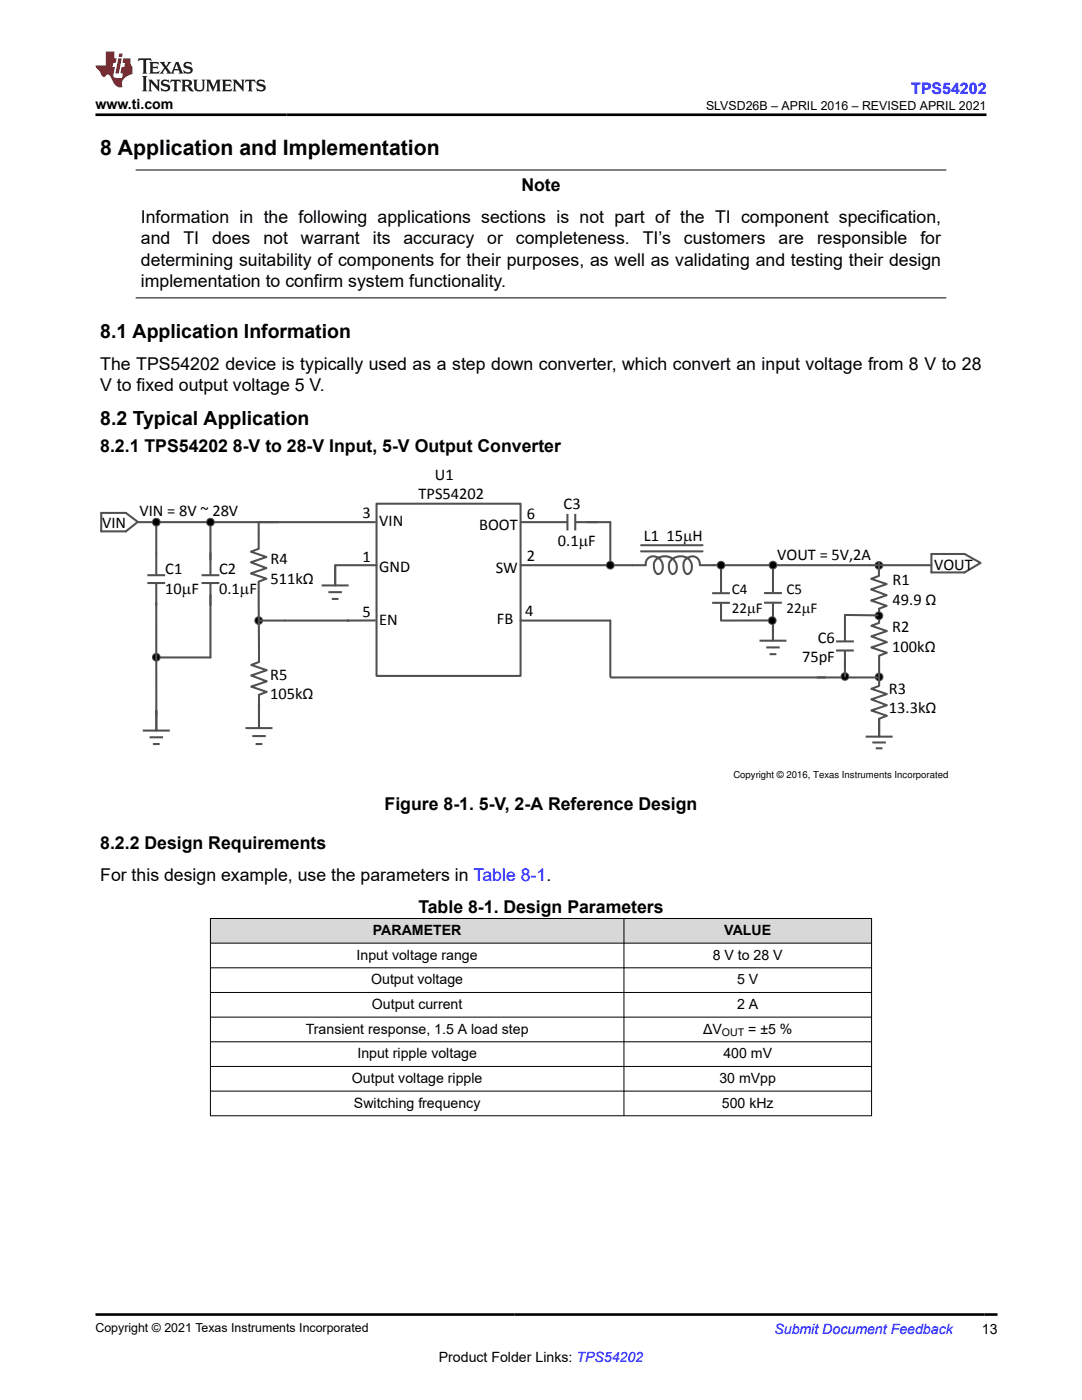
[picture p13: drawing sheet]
<svg xmlns="http://www.w3.org/2000/svg" width="216mm" height="279mm" viewBox="0 0 216 279" stroke-linecap="round" stroke-linejoin="round" font-family="sans-serif">
<defs><g id="words">
<text font-size="4.2" x="20" y="30.9">8 Application and Implementation</text>
<g font-size="3.9">
<text x="20" y="67.4">8.1 Application Information</text>
<text x="20" y="84.7">8.2 Typical Application</text>
</g>
<g font-size="3.5">
<text x="104" y="38.2">Note</text>
<text x="28.1" y="44.5">Information in the following applications sections is not part of the TI component specification,</text>
<text x="28.1" y="48.8">and</text>
<text x="28.1" y="53">determining suitability of components for their purposes, as well as validating and testing their design</text>
<text x="36.6" y="48.8">TI</text>
<text x="42.3" y="48.8">does</text>
<text x="52.5" y="48.8">not</text>
<text x="60" y="48.8">warrant</text>
<text x="74.4" y="48.8">its</text>
<text x="80.5" y="48.8">accuracy</text>
<text x="97.2" y="48.8">or</text>
<text x="102.9" y="48.8">completeness.</text>
<text x="128.3" y="48.8">TI’s</text>
<text x="136.5" y="48.8">customers</text>
<text x="155.3" y="48.8">are</text>
<text x="163" y="48.8">responsible</text>
<text x="183.7" y="48.8">for</text>
<text x="28.1" y="57.2">implementation to confirm system functionality.</text>
<text x="20" y="73.8">The TPS54202 device is typically used as a step down converter, which convert an input voltage from 8 V to 28</text>
<text x="20" y="78.1">V to fixed output voltage 5 V.</text>
<text x="20" y="90.1">8.2.1 TPS54202 8-V to 28-V Input, 5-V Output Converter</text>
<text x="76.7" y="161.7">Figure 8-1. 5-V, 2-A Reference Design</text>
<text x="20" y="169.4">8.2.2 Design Requirements</text>
<text x="20" y="175.8">For this design example, use the parameters in Table 8-1.</text>
<text x="83.5" y="182.1">Table 8-1. Design Parameters</text>
</g>
<g font-size="3.3">
<text x="86.8" y="95.8">U1</text>
<text x="83.5" y="99.7">TPS54202</text>
<text x="112.5" y="101.5">C3</text>
<text x="20.4" y="105.4">VIN</text>
<text x="27.8" y="102.9">VIN = 8V ~ 28V</text>
<text x="72.3" y="103.4">3</text>
<text x="75.7" y="105">VIN</text>
<text x="95.6" y="105.8">BOOT</text>
<text x="105.1" y="103.6">6</text>
<text x="54" y="112.6">R4</text>
<text x="72.3" y="112.1">1</text>
<text x="105.1" y="111.9">2</text>
<text x="111.3" y="108.9">0.1PF</text>
<text x="128.5" y="108.1">L1 15PH</text>
<text x="155.1" y="111.8">VOUT = 5V,2A</text>
<text x="186.4" y="113.7">VOUT</text>
<text x="33" y="114.6">C1</text>
<text x="33" y="118.5">10PF</text>
<text x="43.7" y="114.6">C2</text>
<text x="43.7" y="118.5">0.1PF</text>
<text x="54" y="116.5">511lQ</text>
<text x="75.7" y="114.1">GND</text>
<text x="98.9" y="114.4">SW</text>
<text x="178.1" y="116.8">R1</text>
<text x="72.3" y="123.2">5</text>
<text x="75.7" y="124.7">EN</text>
<text x="99.2" y="124.5">FB</text>
<text x="104.8" y="123">4</text>
<text x="178.1" y="120.7">49.9 Q</text>
<text x="163.2" y="128.3">C6</text>
<text x="178" y="126.1">R2</text>
<text x="178" y="130.1">100lQ</text>
<text x="53.9" y="135.6">R5</text>
<text x="160" y="132.2">75pF</text>
<text x="53.9" y="139.5">105lQ</text>
<text x="177.4" y="138.4">R3</text>
<text x="177.4" y="142.4">13.3lQ</text>
</g>
<text font-size="3.2" fill="#00f" x="181.8" y="18.7">TPS54202</text>
<g font-size="3">
<text x="146" y="118.6">C4</text>
<text x="157" y="118.6">C5</text>
<text x="146" y="122.3">22PF</text>
<text x="157" y="122.3">22PF</text>
</g>
<g font-size="2.8">
<text x="19" y="21.8">www.ti.com</text>
<text x="71.2" y="191.5">Input voltage range</text>
<text x="74.4" y="186.6">PARAMETER</text>
<text x="142.2" y="191.5">8 V to 28 V</text>
<text x="144.5" y="186.6">VALUE</text>
<text x="74.1" y="196.4">Output voltage</text>
<text x="147.1" y="196.4">5 V</text>
<text x="74.2" y="201.3">Output current</text>
<text x="147.1" y="201.3">2 A</text>
<text x="61" y="206.3">Transient response, 1.5 A load step</text>
<text x="140.3" y="206.3">ΔV</text>
<text x="149.3" y="206.3">= ±5 %</text>
<text x="71.3" y="211.2">Input ripple voltage</text>
<text x="144.3" y="211.2">400 mV</text>
<text x="70.2" y="216.1">Output voltage ripple</text>
<text x="70.6" y="221">Switching frequency</text>
<text x="143.6" y="216.1">30 mVpp</text>
<text x="144" y="221">500 kHz</text>
<text x="195.9" y="266.1">13</text>
<text x="87.6" y="271.7">Product Folder Links: TPS54202</text>
</g>
<text font-size="2.8" fill="#00f" x="154.5" y="266.2">Submit Document Feedback</text>
<g font-size="2.5">
<text x="140.9" y="21.9">SLVSD26B – APRIL 2016 – REVISED APRIL 2021</text>
<text x="19" y="265.9">Copyright © 2021 Texas Instruments Incorporated</text>
</g>
<text font-size="2.1" x="144" y="206.8">OUT</text>
<text font-size="1.9" x="146.3" y="155.3">Copyright © 2016, Texas Instruments Incorporated</text>
</g></defs>
<path d="M27.1 33.9h161.7M27.1 59.5h161.7" fill="none" stroke="#000" stroke-width=".2"/>
<g fill="none" stroke="#505050" stroke-width=".41">
<path d="M20.2 102.4h4.9l2.4 1.7-2.4 1.9h-4.9zM27.6 104.2h47.2M29.4 114.8h3.6M29.4 116.4h3.6M31.2 104.4v10.4M31.2 116.4v29.4M40.2 114.8h3.6M40.2 116.4h3.6M42 116.4v14.8h-10.8M42 104.4v10.4M51.6 104.2v5.3l-1.5 .6 3.1 1.1-3.1 1 3.1 1.2-3.1 1 3.1 1.1-1.6 .6 .1 16-1.6 .6 3.1 1.1-3.1 1 3.1 1.2-3.1 1 3.1 1.1-1.5 .6v6.6M64.2 116.8h5.4"/>
<path d="M65.5 118.2h2.7M66.2 119.5h1.3M66.9 112.8v4M67 112.8h8.1M75.1 100.5h28.8v34.4h-28.8zM103.9 112.8h25M104.1 104.2h9.1M113.2 102.6v3.3M114.8 102.6v3.3M114.9 104.2h6.9v8.6M127.9 110h12.3M127.9 108.8h12.3"/>
<path d="M128.9 112.7a1.68 1.68 0 0 1 1.6-1.7 1.68 1.68 0 0 1 1.7 1.6 1.4 1.4 0 0 1-.9 2 1.92 1.92 0 0 1-.5-2.8 2.38 2.38 0 0 1 3-.5 2.38 2.38 0 0 1 1 2.9l-.6 .4a1.83 1.83 0 0 1 0-3.1 2.3 2.3 0 0 1 2.7-.3 2.3 2.3 0 0 1 1.1 2.5 .97 .97 0 0 1-.8 .9 1.99 1.99 0 0 1-.8-2.4 1.63 1.63 0 0 1 1.8-1.2 1.63 1.63 0 0 1 1.4 1.7M139.6 112.8h46.3M142.1 118.4h3.5M143.9 112.8v5.6M152.5 118.4h3.5M154.2 112.8v5.6M175.4 112.1v2.8l-1.6 .6 3.1 1.1-3.1 1 3.1 1.2-3.1 1 3.1 1.1-1.5 .6M185.9 110.6h6.6l3.2 1.7-3.2 1.9h-6.6zM51.6 123.8h18M74.8 123.8h-5.5M103.9 123.8h17.9v11.2M121.9 135.2h42.8"/>
<path d="M142.1 120.3h3.5M143.9 120.4v3.4h10.3M151.5 127.9h5.4M152.5 120.3h3.5M152.9 129.2h2.7M153.6 130.6h1.3M154.2 120.4v7.5M163.1 135.2h12.3M166.8 128h3.6M166.8 129.8h3.6M168.6 129.9v5.1M175.1 122.8l-6.5-.1v5.3"/>
<path d="M175.4 121.4v2.9l-1.5 .6 3.1 1-3.1 1.1 3.1 1.2-3.1 1 3.1 1.1-1.6 .5v6.1l-1.5 .6 3.1 1-3.1 1.1 3.1 1.1-3.1 1.1 3.1 1-1.6 .6M28.5 145.8h5.4M29.8 147.1h2.7M30.5 148.5h1.4M49 145.3h5.4M50.3 146.9h2.7M51 148.5h1.4M172.7 147h5.4M174.1 148.2h2.7M174.7 149.3h1.4M175.4 143.5v3.5"/>
</g>
<g fill="#000">
<path d="M30.4 104.6h1.6v.4h-1.6z" fill-rule="evenodd"/>
<path d="M30.4 104.2h1.6v.4h-1.6z" fill-rule="evenodd"/>
<path d="M30.4 103.8h1.6v.4h-1.6z" fill-rule="evenodd"/>
<path d="M30.4 103.4h1.6v.4h-1.6z" fill-rule="evenodd"/>
<path d="M41.2 104.6h1.6v.4h-1.6z" fill-rule="evenodd"/>
<path d="M41.2 104.2h1.6v.4h-1.6z" fill-rule="evenodd"/>
<path d="M41.2 103.8h1.6v.4h-1.6z" fill-rule="evenodd"/>
<path d="M41.2 103.4h1.6v.4h-1.6z" fill-rule="evenodd"/>
<path d="M121 113.2h1.6v.4h-1.6z" fill-rule="evenodd"/>
<path d="M121 112.8h1.6v.4h-1.6z" fill-rule="evenodd"/>
<path d="M121 112.4h1.6v.4h-1.6z" fill-rule="evenodd"/>
<path d="M121 112h1.6v.4h-1.6z" fill-rule="evenodd"/>
<path d="M143.1 113.2h1.5v.4h-1.5z" fill-rule="evenodd"/>
<path d="M143.1 112.8h1.5v.4h-1.5z" fill-rule="evenodd"/>
<path d="M143.1 112.4h1.5v.4h-1.5z" fill-rule="evenodd"/>
<path d="M143.1 112h1.5v.4h-1.5z" fill-rule="evenodd"/>
<path d="M153.5 113.2h1.5v.4h-1.5z" fill-rule="evenodd"/>
<path d="M153.5 112.8h1.5v.4h-1.5z" fill-rule="evenodd"/>
<path d="M153.5 112.4h1.5v.4h-1.5z" fill-rule="evenodd"/>
<path d="M153.5 112h1.5v.4h-1.5z" fill-rule="evenodd"/>
<path d="M174.6 113.2h1.6v.4h-1.6z" fill-rule="evenodd"/>
<path d="M174.6 112.8h1.6v.4h-1.6z" fill-rule="evenodd"/>
<path d="M174.6 112.5h1.6v.3h-1.6z" fill-rule="evenodd"/>
<path d="M174.6 112.1h1.6v.4h-1.6z" fill-rule="evenodd"/>
<path d="M30.4 131.6h1.6v.3h-1.6z" fill-rule="evenodd"/>
<path d="M30.4 131.2h1.6v.4h-1.6z" fill-rule="evenodd"/>
<path d="M30.4 130.8h1.6v.4h-1.6z" fill-rule="evenodd"/>
<path d="M30.4 130.4h1.6v.4h-1.6z" fill-rule="evenodd"/>
<path d="M50.8 124.2h1.6v.4h-1.6z" fill-rule="evenodd"/>
<path d="M50.8 123.8h1.6v.4h-1.6z" fill-rule="evenodd"/>
<path d="M50.8 123.5h1.6v.3h-1.6z" fill-rule="evenodd"/>
<path d="M50.8 123.1h1.6v.4h-1.6z" fill-rule="evenodd"/>
<path d="M153.3 124.2h1.6v.4h-1.6z" fill-rule="evenodd"/>
<path d="M153.3 123.8h1.6v.4h-1.6z" fill-rule="evenodd"/>
<path d="M153.3 123.5h1.6v.3h-1.6z" fill-rule="evenodd"/>
<path d="M153.3 123.1h1.6v.4h-1.6z" fill-rule="evenodd"/>
<path d="M167.8 135.4h1.6v.4h-1.6z" fill-rule="evenodd"/>
<path d="M167.8 135h1.6v.4h-1.6z" fill-rule="evenodd"/>
<path d="M167.8 134.6h1.6v.4h-1.6z" fill-rule="evenodd"/>
<path d="M167.8 134.2h1.6v.4h-1.6z" fill-rule="evenodd"/>
<path d="M174.6 123.3h1.6v.4h-1.6z" fill-rule="evenodd"/>
<path d="M174.6 122.9h1.6v.4h-1.6z" fill-rule="evenodd"/>
<path d="M174.6 122.5h1.6v.4h-1.6z" fill-rule="evenodd"/>
<path d="M174.6 122.1h1.6v.4h-1.6z" fill-rule="evenodd"/>
<path d="M174.6 135.5h1.6v.4h-1.6z" fill-rule="evenodd"/>
<path d="M174.6 135.1h1.6v.4h-1.6z" fill-rule="evenodd"/>
<path d="M174.6 134.7h1.6v.4h-1.6z" fill-rule="evenodd"/>
<path d="M174.6 134.3h1.6v.4h-1.6z" fill-rule="evenodd"/>
</g>
<g fill="none" stroke="#505050" stroke-width=".2">
<circle cx="31.2" cy="104.2" r=".77"/>
<circle cx="42" cy="104.2" r=".77"/>
<circle cx="121.8" cy="112.8" r=".77"/>
<circle cx="143.9" cy="112.8" r=".77"/>
<circle cx="154.2" cy="112.8" r=".77"/>
<circle cx="175.4" cy="112.8" r=".77"/>
<circle cx="31.2" cy="131.2" r=".77"/>
<circle cx="51.6" cy="123.8" r=".77"/>
<circle cx="154.1" cy="123.8" r=".77"/>
<circle cx="168.6" cy="135" r=".77"/>
<circle cx="175.4" cy="122.9" r=".77"/>
<circle cx="175.4" cy="135.1" r=".77"/>
</g>
<g fill="#d8d8d8">
<path d="M42 183.3h131.9v4.9h-131.9z" fill-rule="evenodd"/>
<path d="M42 183.4h82.4v4.8h-82.4z" fill-rule="evenodd"/>
<path d="M124.6 183.4h49.3v4.8h-49.3z" fill-rule="evenodd"/>
</g>
<path d="M41.9 183.3h132.1M41.9 188.2h132.1M41.9 193.1h132.1M41.9 198.1h132.1M42 183.2v39.5M124.5 183.2v39.5M173.9 183.2v39.5M41.9 203h132.1M41.9 207.9h132.1M41.9 212.8h132.1M41.9 217.8h132.1M41.9 222.7h132.1" fill="none" stroke="#000" stroke-width=".2"/>
<path d="M27.7 11.6l-.2 .6 .5-.2h.6v.1v2.2l-.2 .4h1l-.2-.4v-2.2v-.1h.5l.5 .2-.1-.6zM29.8 12.4l.2 .3v1.6l-.2 .4h1.9l.1-.6a1.08 1.08 0 0 1-1.3 .2v-.7h.6l.4 .2v-.7l-.4 .2h-.6v-.5l.2-.2a1 1 0 0 1 1 .3l-.1-.5zM31.8 12.4l1 1.1-1 1.2h.9l-.2-.2 .4-.8 .5 .8-.2 .2h1.6l-.2-.2 .1-.5h1l.1 .5-.1 .2h.9l-.2-.4-.8-1.9h-.5l-1 2.1-.8-1.1 .9-1h-.8l.2 .2-.5 .6-.3-.6 .1-.2zM35.2 12.8l.4 1h-.8zM36.8 12.5a.65 .65 0 0 0-.2 .7 .65 .65 0 0 0 .6 .5l.7 .1 .1 .3a.79 .79 0 0 1-.7 .4 .79 .79 0 0 1-.7-.5l.1 .7 .2-.1a.93 .93 0 0 0 1.1 0 .93 .93 0 0 0 .4-.9 1.46 1.46 0 0 0-1.2-.6l-.1-.3a1.09 1.09 0 0 1 1.2 .2l-.2-.6-.1 .1-.6-.2zM28.4 15.2l.2 .4v2.2l-.2 .4h1l-.2-.4v-2.2l.2-.4zM29.6 15.9l.2 .4v1.5l-.2 .4h.8l-.3-.4v-1.3l1.7 1.8v-2l.2-.4h-.8l.2 .2 .1 1.1-1.2-1.3zM32.3 16a.65 .65 0 0 0-.2 .8 .65 .65 0 0 0 .7 .4l.6 .2 .1 .2a.79 .79 0 0 1-.7 .4 .79 .79 0 0 1-.7-.5l.1 .7 .2-.1a.93 .93 0 0 0 1.1 .1 .93 .93 0 0 0 .4-1 1.46 1.46 0 0 0-1.2-.5l-.1-.4a1.09 1.09 0 0 1 1.2 .2l-.2-.6-.1 .1-.6-.1zM34.1 15.9l-.1 .6a.63 .63 0 0 1 .7-.3l.1 1.6-.3 .4h1l-.2-.4v-1.6a.66 .66 0 0 1 .8 .3l-.1-.6zM36.2 15.9l.2 .4v1.5l-.2 .4h.9l-.2-.2v-.7h.5l.1 .2a.79 .79 0 0 0 1.2 .6l-1-.9a.61 .61 0 0 0 .6-.6 .61 .61 0 0 0-.5-.7zM36.9 16.2h.2a.47 .47 0 0 1 .5 .1 .47 .47 0 0 1 .1 .5l-.2 .1-.6 .1zM38.5 15.9l.2 .2a2.27 2.27 0 0 0 .4 2 1.04 1.04 0 0 0 1.7-.7v-1.3l.2-.2h-.8l.2 .4v1.1a.6 .6 0 0 1-.6 .6 .6 .6 0 0 1-.6-.6v-1.1l.3-.4zM41.1 15.9l.2 .4v1.5l-.2 .4h.7l-.2-.4v-1.4l.9 1.9 .8-1.9v1.4l-.2 .4h1l-.3-.4v-1.5l.3-.4h-.8l-.7 1.5-.7-1.5zM44.3 15.9l.2 .4v1.5l-.2 .4h1.9l.1-.6a1.09 1.09 0 0 1-1.3 .2v-.7h.6l.4 .2v-.6l-.4 .2h-.6v-.6l.2-.1a1.01 1.01 0 0 1 1 .3l-.1-.6zM46.4 15.9l.3 .4v1.5l-.3 .4h.8l-.2-.4v-1.3l1.6 1.8v-2l.2-.4h-.7l.2 .2v1.1l-1.2-1.3zM49 15.9l-.1 .6a.63 .63 0 0 1 .8-.3v1.6l-.3 .4h1l-.2-.4v-1.6a.66 .66 0 0 1 .8 .3l-.1-.6zM51.4 16a.65 .65 0 0 0-.2 .8 .65 .65 0 0 0 .6 .4l.6 .2 .2 .2a.79 .79 0 0 1-.8 .4 .79 .79 0 0 1-.6-.5l.1 .7 .2-.1a.93 .93 0 0 0 1 .1 .93 .93 0 0 0 .5-1 1.46 1.46 0 0 0-1.3-.5l-.1-.4a1.09 1.09 0 0 1 1.3 .2l-.2-.6-.2 .1-.5-.1z" fill="#231f20"/>
<path d="M21.1 10.3v2.7h-2.1l.1 .4 .9 1a.95 .95 0 0 0 .9 .9 .59 .59 0 0 1 .6-.4 .59 .59 0 0 1 .5 .3l.4 .8a1.59 1.59 0 0 0 2.1 1.4 1.61 1.61 0 0 1 1-2.3l1-.3-.1-1.5a1.59 1.59 0 0 1-.4-1.7h-1.4l-.2 .9h.5l-.1 .9h-.5l-.2 .9v.3l.4 .1-.2 .9h-.6a.73 .73 0 0 1-1.1-.7l.3-1.5h-.5l.2-.9h.5l.2-.9h-.5v-1.3zM23.6 11.6l-.6 3.1h.7l.6-3.1zM23.8 10.7l-.1 .6h.7l.1-.6z" fill="#ed1c24"/>
<path d="M19 22.9h177.8M19 262.3h180" fill="none" stroke="#000" stroke-width=".53"/>
<use href="#words"/>
</svg>
